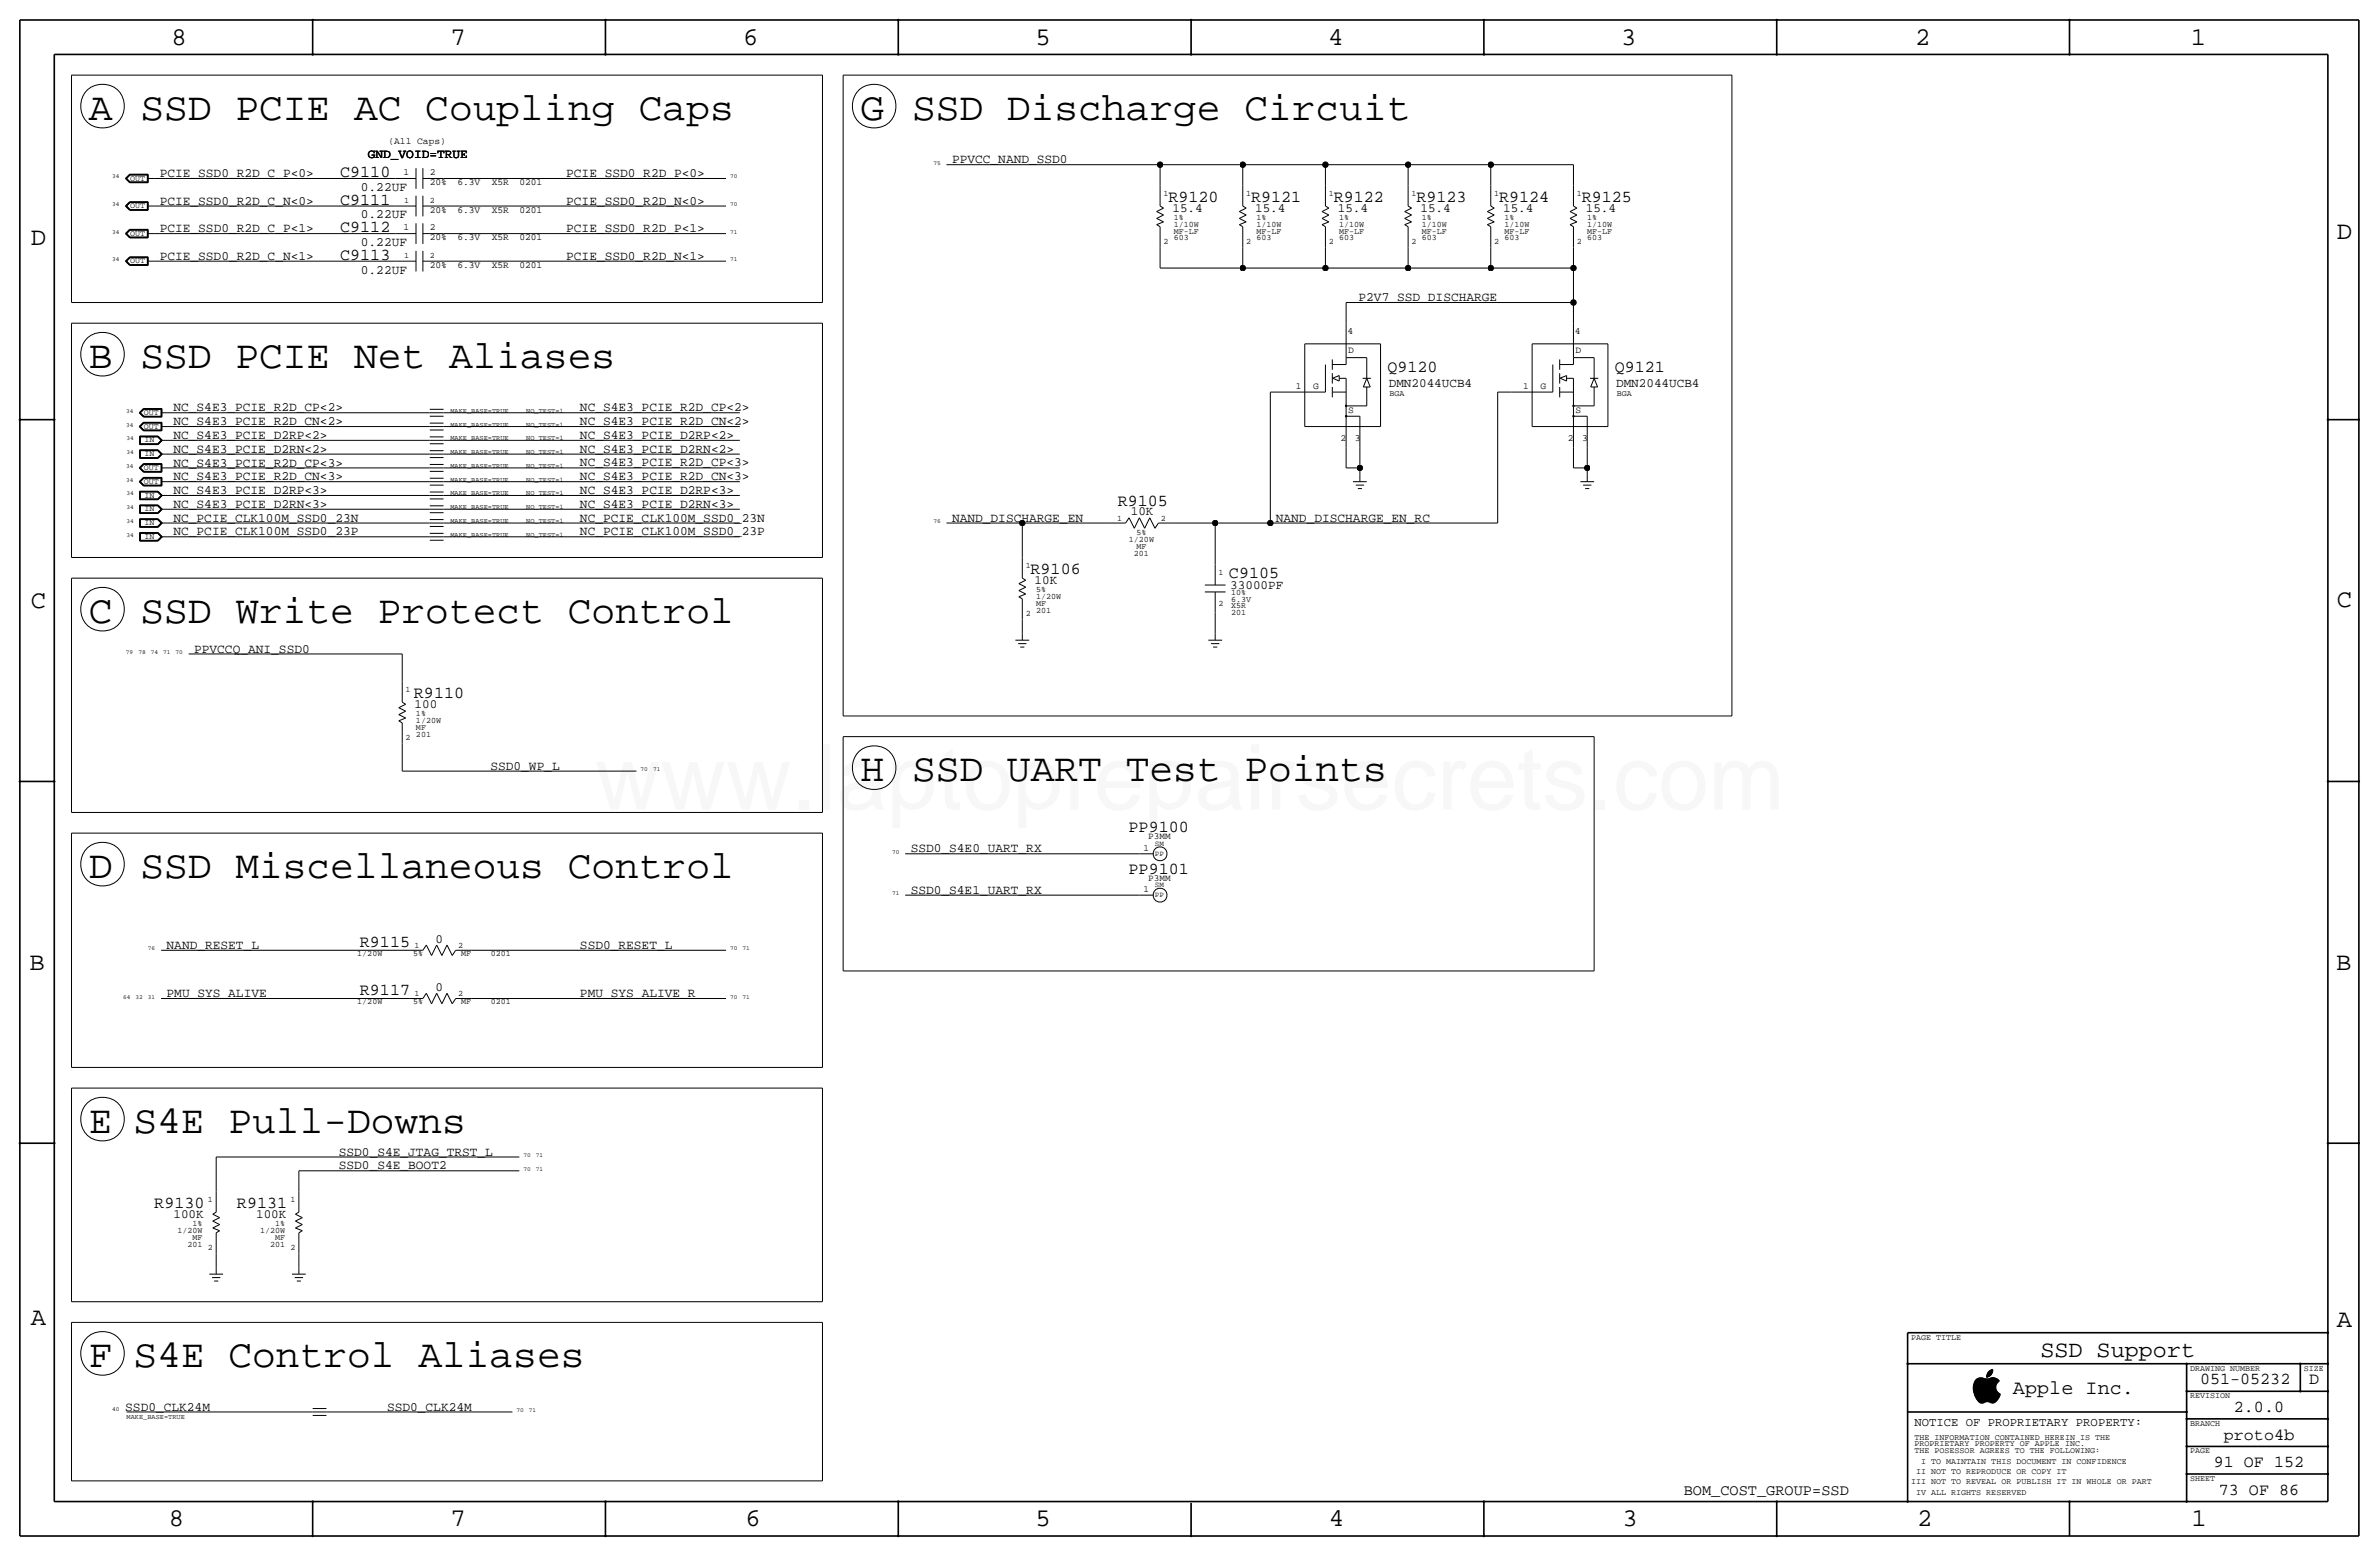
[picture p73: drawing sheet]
<svg xmlns="http://www.w3.org/2000/svg" width="877mm" height="574mm" viewBox="0 0 877 574" stroke-linecap="round" stroke-linejoin="round" font-family="sans-serif">
<defs><g id="words">
<text font-size="33.5" fill="#f00" x="219.3" y="298.4">www.laptoprepairsecrets.com</text>
<g font-size="14.6">
<text x="32.7" y="44.2">A</text>
<text x="51.8" y="44.2">SSD PCIE AC Coupling Caps</text>
<text x="317.2" y="44.2">G</text>
<text x="336.2" y="44.2">SSD Discharge Circuit</text>
<text x="32.7" y="135.6">B</text>
<text x="51.8" y="135.6">SSD PCIE Net Aliases</text>
<text x="32.7" y="229.6">C</text>
<text x="51.8" y="229.6">SSD Write Protect Control</text>
<text x="317.2" y="288">H</text>
<text x="336.2" y="288">SSD UART Test Points</text>
<text x="32.7" y="323.6">D</text>
<text x="51.8" y="323.6">SSD Miscellaneous Control</text>
<text x="32.7" y="417.6">E S4E Pull-Downs</text>
<text x="32.7" y="503.9">F S4E Control Aliases</text>
</g>
<g font-size="9.4">
<text x="63.2" y="16.5">8</text>
<text x="166.1" y="16.5">7</text>
<text x="274" y="16.5">6</text>
<text x="381.7" y="16.5">5</text>
<text x="489.7" y="16.5">4</text>
<text x="597.6" y="16.5">3</text>
<text x="706.1" y="16.5">2</text>
<text x="807.7" y="16.5">1</text>
<text x="861.5" y="88.1">D</text>
<text x="11.4" y="90.4">D</text>
<text x="11.4" y="224.3">C</text>
<text x="861.5" y="223.8">C</text>
<text x="10.9" y="357.6">B</text>
<text x="861.3" y="357.4">B</text>
<text x="11.4" y="488.4">A</text>
<text x="861.5" y="489.2">A</text>
<text x="62.2" y="562.6">8</text>
<text x="166.1" y="562.6">7</text>
<text x="274.8" y="562.6">6</text>
<text x="381.7" y="562.6">5</text>
<text x="489.9" y="562.6">4</text>
<text x="598.1" y="562.6">3</text>
<text x="706.8" y="562.6">2</text>
<text x="807.9" y="562.6">1</text>
</g>
<text font-size="8.6" x="752.2" y="500.1">SSD Support</text>
<text font-size="7.4" x="742.1" y="513.9">Apple Inc.</text>
<g font-size="6.2">
<text x="125.4" y="65.3">C9110</text>
<text x="125.4" y="75.4">C9111</text>
<text x="430.7" y="74.4">R9120</text>
<text x="461.2" y="74.4">R9121</text>
<text x="491.7" y="74.4">R9122</text>
<text x="522.2" y="74.4">R9123</text>
<text x="552.7" y="74.4">R9124</text>
<text x="583.1" y="74.4">R9125</text>
<text x="125.4" y="85.6">C9112</text>
<text x="125.4" y="95.8">C9113</text>
<text x="511.5" y="137.2">Q9120</text>
<text x="595.3" y="137.2">Q9121</text>
<text x="412.1" y="186.4">R9105</text>
<text x="379.9" y="211.6">R9106</text>
<text x="453.1" y="213.1">C9105</text>
<text x="152.6" y="257.3">R9110</text>
<text x="416.1" y="306.8">PP9100</text>
<text x="416.1" y="322.1">PP9101</text>
<text x="132.7" y="349">R9115</text>
<text x="132.7" y="366.8">R9117</text>
<text x="56.9" y="445.3">R9130</text>
<text x="87.4" y="445.3">R9131</text>
<text x="811.1" y="510.3">051-05232</text>
<text x="851.3" y="510.3">D</text>
<text x="823.6" y="520.4">2.0.0</text>
<text x="819.9" y="530.6">proto4b</text>
<text x="816.2" y="540.8">91 OF 152</text>
<text x="818" y="550.9">73 OF 86</text>
</g>
<text font-size="5.6" x="620.7" y="550.9">BOM_COST_GROUP=SSD</text>
<g font-size="4.7">
<text x="135.6" y="58.2">GND_VOID=TRUE</text>
<text x="58.9" y="65.3">PCIE_SSD0_R2D_C_P&lt;0&gt;</text>
<text x="208.7" y="65.3">PCIE_SSD0_R2D_P&lt;0&gt;</text>
<text x="351" y="60.2">PPVCC_NAND_SSD0</text>
<text x="133.1" y="70.3">0.22UF</text>
<text x="58.9" y="75.4">PCIE_SSD0_R2D_C_N&lt;0&gt;</text>
<text x="208.7" y="75.4">PCIE_SSD0_R2D_N&lt;0&gt;</text>
<text x="133.1" y="80.5">0.22UF</text>
<text x="432.2" y="78.3">15.4</text>
<text x="462.7" y="78.2">15.4</text>
<text x="493.2" y="78.2">15.4</text>
<text x="523.7" y="78.2">15.4</text>
<text x="554.2" y="78.2">15.4</text>
<text x="584.6" y="78.2">15.4</text>
<text x="58.9" y="85.6">PCIE_SSD0_R2D_C_P&lt;1&gt;</text>
<text x="208.7" y="85.6">PCIE_SSD0_R2D_P&lt;1&gt;</text>
<text x="58.9" y="95.7">PCIE_SSD0_R2D_C_N&lt;1&gt;</text>
<text x="133.1" y="90.7">0.22UF</text>
<text x="208.7" y="95.7">PCIE_SSD0_R2D_N&lt;1&gt;</text>
<text x="133.1" y="100.8">0.22UF</text>
<text x="500.9" y="111">P2V7_SSD_DISCHARGE</text>
<text x="512" y="142.8">DMN2044UCB4</text>
<text x="595.8" y="142.8">DMN2044UCB4</text>
<text x="64" y="151.6">NC_S4E3_PCIE_R2D_CP&lt;2&gt;</text>
<text x="213.8" y="151.6">NC_S4E3_PCIE_R2D_CP&lt;2&gt;</text>
<text x="64" y="156.7">NC_S4E3_PCIE_R2D_CN&lt;2&gt;</text>
<text x="64" y="161.8">NC_S4E3_PCIE_D2RP&lt;2&gt;</text>
<text x="213.8" y="161.8">NC_S4E3_PCIE_D2RP&lt;2&gt;</text>
<text x="213.8" y="156.7">NC_S4E3_PCIE_R2D_CN&lt;2&gt;</text>
<text x="64" y="166.9">NC_S4E3_PCIE_D2RN&lt;2&gt;</text>
<text x="213.8" y="166.9">NC_S4E3_PCIE_D2RN&lt;2&gt;</text>
<text x="64" y="172">NC_S4E3_PCIE_R2D_CP&lt;3&gt;</text>
<text x="213.8" y="171.9">NC_S4E3_PCIE_R2D_CP&lt;3&gt;</text>
<text x="64" y="177">NC_S4E3_PCIE_R2D_CN&lt;3&gt;</text>
<text x="213.8" y="177">NC_S4E3_PCIE_R2D_CN&lt;3&gt;</text>
<text x="64" y="182.1">NC_S4E3_PCIE_D2RP&lt;3&gt;</text>
<text x="213.8" y="182.1">NC_S4E3_PCIE_D2RP&lt;3&gt;</text>
<text x="64" y="187.2">NC_S4E3_PCIE_D2RN&lt;3&gt;</text>
<text x="213.8" y="187.2">NC_S4E3_PCIE_D2RN&lt;3&gt;</text>
<text x="416.9" y="190">10K</text>
<text x="64" y="192.3">NC_PCIE_CLK100M_SSD0_23N</text>
<text x="64" y="197.3">NC_PCIE_CLK100M_SSD0_23P</text>
<text x="213.8" y="197.3">NC_PCIE_CLK100M_SSD0_23P</text>
<text x="213.8" y="192.3">NC_PCIE_CLK100M_SSD0_23N</text>
<text x="351" y="192.3">NAND_DISCHARGE_EN</text>
<text x="470.4" y="192.3">NAND_DISCHARGE_EN_RC</text>
<text x="381.4" y="215.4">10K</text>
<text x="453.6" y="216.9">33000PF</text>
<text x="71.6" y="240.5">PPVCCQ_ANI_SSD0</text>
<text x="152.9" y="261.1">100</text>
<text x="180.8" y="283.7">SSD0_WP_L</text>
<text x="335.7" y="314.2">SSD0_S4E0_UART_RX</text>
<text x="335.7" y="329.4">SSD0_S4E1_UART_RX</text>
<text x="160.6" y="347.5">0</text>
<text x="61.4" y="349.7">NAND_RESET_L</text>
<text x="213.8" y="349.8">SSD0_RESET_L</text>
<text x="160.6" y="365.3">0</text>
<text x="61.4" y="367.5">PMU_SYS_ALIVE</text>
<text x="213.8" y="367.5">PMU_SYS_ALIVE_R</text>
<text x="124.9" y="426">SSD0_S4E_JTAG_TRST_L</text>
<text x="124.9" y="431">SSD0_S4E_BOOT2</text>
<text x="63.9" y="449.1">100K</text>
<text x="94.4" y="449.1">100K</text>
<text x="46.2" y="519.9">SSD0_CLK24M</text>
<text x="142.7" y="519.9">SSD0_CLK24M</text>
</g>
<text font-size="4.5" x="705.8" y="525.5">NOTICE OF PROPRIETARY PROPERTY:</text>
<g font-size="3.5">
<text x="143.2" y="53.1">(All Caps)</text>
<text x="148.7" y="64.5">1</text>
<text x="158.5" y="64.5">2</text>
<text x="158.5" y="68.3">20%</text>
<text x="168.6" y="68.3">6.3V</text>
<text x="181.3" y="68.3">X5R</text>
<text x="191.5" y="68.3">0201</text>
<text x="158.5" y="78.5">20%</text>
<text x="168.6" y="78.5">6.3V</text>
<text x="181.3" y="78.5">X5R</text>
<text x="191.5" y="78.5">0201</text>
<text x="148.7" y="84.8">1</text>
<text x="158.5" y="84.8">2</text>
<text x="158.5" y="88.6">20%</text>
<text x="168.6" y="88.6">6.3V</text>
<text x="181.3" y="88.6">X5R</text>
<text x="191.5" y="88.6">0201</text>
<text x="158.5" y="98.8">20%</text>
<text x="168.6" y="98.8">6.3V</text>
<text x="181.3" y="98.8">X5R</text>
<text x="191.5" y="98.8">0201</text>
<text x="496.8" y="123.2">4</text>
<text x="580.6" y="123.2">4</text>
<text x="497" y="130.3">D</text>
<text x="580.9" y="130.3">D</text>
<text x="477.7" y="143.3">1</text>
<text x="484.1" y="143.2">G</text>
<text x="561.5" y="143.3">1</text>
<text x="567.9" y="143.2">G</text>
<text x="497" y="152.4">S</text>
<text x="580.9" y="152.4">S</text>
<text x="494.2" y="162.5">2</text>
<text x="499.5" y="162.5">3</text>
<text x="578" y="162.5">2</text>
<text x="583.3" y="162.5">3</text>
<text x="423.3" y="309.4">P3MM</text>
<text x="421.5" y="313.7">1</text>
<text x="421.5" y="328.9">1</text>
<text x="423.3" y="324.6">P3MM</text>
</g>
<g font-size="3.1">
<text x="48" y="66.5">OUT</text>
<text x="48" y="76.7">OUT</text>
<text x="149" y="74.7">1</text>
<text x="158.4" y="74.7">2</text>
<text x="429" y="72.1">1</text>
<text x="459.4" y="72.1">1</text>
<text x="489.9" y="72.1">1</text>
<text x="520.4" y="72.1">1</text>
<text x="550.9" y="72.1">1</text>
<text x="581.4" y="72.1">1</text>
<text x="432.8" y="81">1%</text>
<text x="432.8" y="83.6">1/10W</text>
<text x="463.2" y="81">1%</text>
<text x="463.2" y="83.6">1/10W</text>
<text x="493.7" y="81">1%</text>
<text x="493.7" y="83.6">1/10W</text>
<text x="524.2" y="83.6">1/10W</text>
<text x="524.2" y="81">1%</text>
<text x="554.7" y="81">1%</text>
<text x="554.7" y="83.6">1/10W</text>
<text x="585.2" y="83.6">1/10W</text>
<text x="585.2" y="81">1%</text>
<text x="48" y="86.9">OUT</text>
<text x="429" y="89.9">2</text>
<text x="432.8" y="88.6">603</text>
<text x="432.8" y="86.1">MF-LF</text>
<text x="459.4" y="89.9">2</text>
<text x="463.2" y="86.1">MF-LF</text>
<text x="463.2" y="88.6">603</text>
<text x="489.9" y="89.9">2</text>
<text x="493.7" y="86.1">MF-LF</text>
<text x="493.7" y="88.6">603</text>
<text x="520.4" y="89.9">2</text>
<text x="524.2" y="88.6">603</text>
<text x="524.2" y="86.1">MF-LF</text>
<text x="550.9" y="89.9">2</text>
<text x="554.7" y="86.1">MF-LF</text>
<text x="554.7" y="88.6">603</text>
<text x="581.4" y="89.9">2</text>
<text x="585.2" y="88.6">603</text>
<text x="585.2" y="86.1">MF-LF</text>
<text x="149" y="95">1</text>
<text x="158.4" y="95">2</text>
<text x="48" y="97">OUT</text>
<text x="512.3" y="146">BGA</text>
<text x="596.1" y="146">BGA</text>
<text x="53" y="152.9">OUT</text>
<text x="53" y="158">OUT</text>
<text x="53.3" y="163.1">IN</text>
<text x="53" y="173.2">OUT</text>
<text x="53.3" y="168.1">IN</text>
<text x="53" y="178.3">OUT</text>
<text x="53.3" y="183.4">IN</text>
<text x="53.3" y="188.5">IN</text>
<text x="53.3" y="193.5">IN</text>
<text x="411.9" y="192">1</text>
<text x="419" y="197.4">5%</text>
<text x="427.9" y="192">2</text>
<text x="53.3" y="198.6">IN</text>
<text x="416.2" y="199.9">1/20W</text>
<text x="419" y="202.4">MF</text>
<text x="378.2" y="209.3">1</text>
<text x="418.1" y="205">201</text>
<text x="449.3" y="211.8">1</text>
<text x="382" y="218.2">5%</text>
<text x="382" y="220.7">1/20W</text>
<text x="453.8" y="221.7">6.3V</text>
<text x="453.8" y="219.5">10%</text>
<text x="378.2" y="227.1">2</text>
<text x="382" y="223.3">MF</text>
<text x="382" y="225.8">201</text>
<text x="449.3" y="223.3">2</text>
<text x="453.8" y="226.8">201</text>
<text x="453.8" y="224.3">X5R</text>
<text x="149.6" y="255">1</text>
<text x="153.4" y="263.9">1%</text>
<text x="153.4" y="266.4">1/20W</text>
<text x="153.4" y="269">MF</text>
<text x="149.6" y="272.8">2</text>
<text x="153.4" y="271.5">201</text>
<text x="131.7" y="352.3">1/20W</text>
<text x="152.3" y="352.3">5%</text>
<text x="152.8" y="349.5">1</text>
<text x="168.9" y="349.5">2</text>
<text x="170.1" y="352.3">MF</text>
<text x="180.9" y="352.3">0201</text>
<text x="131.7" y="370.1">1/20W</text>
<text x="152.3" y="370.1">5%</text>
<text x="152.8" y="367.3">1</text>
<text x="168.9" y="367.3">2</text>
<text x="170.1" y="370.1">MF</text>
<text x="180.9" y="370.1">0201</text>
<text x="76.6" y="443">1</text>
<text x="107.1" y="443">1</text>
<text x="65.4" y="454.4">1/20W</text>
<text x="70.9" y="451.9">1%</text>
<text x="95.9" y="454.4">1/20W</text>
<text x="101.4" y="451.9">1%</text>
<text x="69.1" y="459.5">201</text>
<text x="70.9" y="456.9">MF</text>
<text x="76.6" y="460.8">2</text>
<text x="99.6" y="459.5">201</text>
<text x="101.4" y="456.9">MF</text>
<text x="107.1" y="460.8">2</text>
<text x="704.5" y="493.8">PAGE TITLE</text>
<text x="807.4" y="505.2">DRAWING NUMBER</text>
<text x="849.3" y="505.2">SIZE</text>
<text x="807.4" y="515.4">REVISION</text>
<text x="807.4" y="525.5">BRANCH</text>
<text x="705.8" y="533.1">PROPRIETARY PROPERTY OF APPLE INC.</text>
<text x="705.8" y="530.6">THE INFORMATION CONTAINED HEREIN IS THE</text>
<text x="705.8" y="535.7">THE POSESSOR AGREES TO THE FOLLOWING:</text>
<text x="708.2" y="539.5">I TO MAINTAIN THIS DOCUMENT IN CONFIDENCE</text>
<text x="807.4" y="535.7">PAGE</text>
<text x="706.4" y="543.3">II NOT TO REPRODUCE OR COPY IT</text>
<text x="807.4" y="545.8">SHEET</text>
<text x="704.5" y="547.1">III NOT TO REVEAL OR PUBLISH IT IN WHOLE OR PART</text>
<text x="706.4" y="550.9">IV ALL RIGHTS RESERVED</text>
</g>
<g font-size="2.8">
<text x="425.8" y="311.7">SM</text>
<text x="425.8" y="315.5">PP</text>
<text x="425.8" y="326.9">SM</text>
<text x="425.8" y="330.7">PP</text>
</g>
<g font-size="2.6">
<text x="166.1" y="152.1">MAKE_BASE=TRUE</text>
<text x="194" y="152.1">NO_TEST=1</text>
<text x="166.1" y="157.2">MAKE_BASE=TRUE</text>
<text x="194" y="157.2">NO_TEST=1</text>
<text x="166.1" y="167.4">MAKE_BASE=TRUE</text>
<text x="166.1" y="162.3">MAKE_BASE=TRUE</text>
<text x="194" y="167.4">NO_TEST=1</text>
<text x="194" y="162.3">NO_TEST=1</text>
<text x="166.1" y="172.5">MAKE_BASE=TRUE</text>
<text x="194" y="172.5">NO_TEST=1</text>
<text x="166.1" y="177.5">MAKE_BASE=TRUE</text>
<text x="194" y="177.5">NO_TEST=1</text>
<text x="166.1" y="182.6">MAKE_BASE=TRUE</text>
<text x="194" y="182.6">NO_TEST=1</text>
<text x="166.1" y="187.7">MAKE_BASE=TRUE</text>
<text x="194" y="187.7">NO_TEST=1</text>
<text x="166.1" y="197.9">MAKE_BASE=TRUE</text>
<text x="166.1" y="192.8">MAKE_BASE=TRUE</text>
<text x="194" y="197.9">NO_TEST=1</text>
<text x="194" y="192.8">NO_TEST=1</text>
<text x="46.7" y="523">MAKE_BASE=TRUE</text>
</g>
<g font-size="2.3">
<text x="41.4" y="65.8">34</text>
<text x="269.2" y="65.8">70</text>
<text x="344.1" y="60.7">75</text>
<text x="41.4" y="75.9">34</text>
<text x="269.2" y="75.9">70</text>
<text x="41.4" y="86.1">34</text>
<text x="269.2" y="86.1">71</text>
<text x="41.4" y="96.3">34</text>
<text x="269.2" y="96.3">71</text>
<text x="46.5" y="152.1">34</text>
<text x="46.5" y="157.2">34</text>
<text x="46.6" y="167.4">34</text>
<text x="46.6" y="162.3">34</text>
<text x="46.5" y="172.5">34</text>
<text x="46.5" y="177.5">34</text>
<text x="46.6" y="182.6">34</text>
<text x="46.6" y="187.7">34</text>
<text x="46.6" y="192.8">34</text>
<text x="46.6" y="197.9">34</text>
<text x="344.1" y="192.8">76</text>
<text x="46.4" y="241.1">79</text>
<text x="51" y="241.1">78</text>
<text x="55.6" y="241.1">74</text>
<text x="60.1" y="241.1">71</text>
<text x="64.7" y="241.1">70</text>
<text x="236.2" y="284.2">70</text>
<text x="240.7" y="284.2">71</text>
<text x="328.9" y="314.7">70</text>
<text x="328.9" y="329.9">71</text>
<text x="54.6" y="350.3">76</text>
<text x="269.2" y="350.3">70</text>
<text x="273.8" y="350.3">71</text>
<text x="45.4" y="368.1">64</text>
<text x="50" y="368.1">32</text>
<text x="54.6" y="368.1">31</text>
<text x="269.2" y="368">70</text>
<text x="273.8" y="368">71</text>
<text x="193" y="426.5">70</text>
<text x="193" y="431.6">70</text>
<text x="197.6" y="426.5">71</text>
<text x="197.6" y="431.6">71</text>
<text x="41.4" y="519.9">40</text>
<text x="190.4" y="520.4">70</text>
<text x="195" y="520.4">71</text>
</g>
</g></defs>
<g fill="none" stroke="#000" stroke-width=".37">
<path d="M26.4 27.7h276.8zM26.4 27.7v83.8zM303.2 27.7v83.8zM310.8 27.7h327.7zM310.8 27.7v236.2zM638.5 27.7v236.2zM46.2 65.8l1.6-1.6zM46.2 75.9l1.6-1.5zM46.2 65.8l1.6 1.6zM46.2 75.9l1.6 1.6zM46.4 65.8l1.5 1.5zM46.4 75.9l1.5 1.5z"/>
<path d="M46.5 65.8l1.4-1.4zM46.5 75.9l1.4-1.3zM46.5 65.8l1.4 1.4zM46.5 75.9l1.4 1.4zM46.7 65.8l1.3-1.3zM46.7 75.9l1.3-1.2zM46.7 65.8l1.3 1.3zM46.7 75.9l1.3 1.3zM47.8 64.2h6.8zM47.8 74.4h6.8zM47.8 67.4h6.8zM47.8 77.5h6.8z"/>
<path d="M47.9 67.3h6.6zM47.9 77.4h6.6zM47.9 64.3h6.6zM47.9 74.5h6.6zM47.9 64.3l-1.5 1.5zM47.9 74.5l-1.5 1.4zM47.9 67.2h6.5zM47.9 77.3h6.5zM47.9 64.4h6.5zM47.9 74.6h6.5zM48 64.5h6.3zM48 67.1h6.3z"/>
<path d="M48 74.7h6.3zM48 77.2h6.3zM54.3 65.8h2.5zM54.3 75.9h2.5zM54.3 64.5v2.6zM54.3 74.7v2.5zM54.4 64.4v2.8zM54.4 74.6v2.7zM54.5 64.3v3zM54.5 74.5v2.9zM54.6 64.2v3.2zM54.6 74.4v3.1z"/>
<path d="M56.8 65.8h88.9zM56.8 75.9h88.9zM145.7 75.9h7.7zM145.7 65.8h7.7zM153.4 72.1v7.7zM153.4 62v7.6zM155.9 72.1v7.7zM155.9 62v7.6zM155.9 75.9h7.6zM155.9 65.8h7.6zM163.5 75.9h104.2zM163.5 65.8h104.2z"/>
<path d="M348.9 60.7h78.8zM426.4 78l2.6-1.3zM426.4 78l2.6 1.2zM427.7 60.7v7.6zM427.7 68.3v7.6zM427.7 75.9l1.3 .8zM427.7 60.7h30.5zM456.9 78l2.5-1.3zM456.9 78l2.5 1.2zM458.2 60.7v7.6zM458.2 68.3v7.6zM458.2 75.9l1.2 .8z"/>
<path d="M458.2 60.7h30.4zM487.4 78l2.5-1.3zM487.4 78l2.5 1.2zM488.6 60.7v7.6zM488.6 68.3v7.6zM488.6 75.9l1.3 .8zM488.6 60.7h30.5zM517.9 78l2.5 1.2zM517.9 78l2.5-1.3zM519.1 60.7h30.5zM519.1 60.7v7.6zM519.1 68.3v7.6z"/>
<path d="M519.1 75.9l1.3 .8zM548.3 78l2.6 1.2zM548.3 78l2.6-1.3zM549.6 60.7v7.6zM549.6 68.3v7.6zM549.6 75.9l1.3 .8zM549.6 60.7h30.5zM578.8 78l2.6-1.3zM578.8 78l2.6 1.2zM580.1 60.7v7.6zM580.1 68.3v7.6zM580.1 75.9l1.3 .8z"/>
<path d="M46.2 86.1l1.6-1.6zM46.2 96.3l1.6-1.6zM46.2 86.1l1.6 1.6zM46.2 96.3l1.6 1.5zM46.4 86.1l1.5 1.5zM46.4 96.3l1.5 1.4zM46.4 86.1l1.5-1.5zM46.4 96.3l1.5-1.5zM46.5 86.1l1.4-1.4zM46.5 96.3l1.4-1.4zM46.5 86.1l1.4 1.4zM46.5 96.3l1.4 1.3z"/>
<path d="M46.7 86.1l1.3-1.3zM46.7 96.3l1.3-1.3zM46.7 86.1l1.3 1.3zM46.7 96.3l1.3 1.2zM47.8 84.5h6.8zM47.8 94.7h6.8zM47.8 87.7h6.8zM47.8 97.8h6.8zM47.9 87.6h6.6zM47.9 97.7h6.6zM47.9 84.6h6.6zM47.9 94.8h6.6z"/>
<path d="M47.9 87.5h6.5zM47.9 97.6h6.5zM47.9 84.7h6.5zM47.9 94.9h6.5zM48 84.8h6.3zM48 87.4h6.3zM48 95h6.3zM48 97.5h6.3zM54.3 86.1h2.5zM54.3 96.3h2.5zM54.3 84.8v2.6zM54.3 95v2.5z"/>
<path d="M54.4 84.7v2.8zM54.4 94.9v2.7zM54.5 84.6v3zM54.5 94.8v2.9zM54.6 84.5v3.2zM54.6 94.7v3.1zM56.8 96.3h88.9zM56.8 86.1h88.9zM145.7 96.3h7.7zM145.7 86.1h7.7zM153.4 92.5v7.6zM153.4 82.3v7.6z"/>
<path d="M155.9 92.5v7.6zM155.9 82.3v7.6zM155.9 96.3h7.6zM155.9 86.1h7.6zM163.5 96.3h104.2zM163.5 86.1h104.2zM426.4 82.8l2.6-1zM426.4 80.5l2.6-1.3zM426.4 82.8l1.3 .8zM426.4 80.5l2.6 1.3zM427.7 91.2v7.6zM427.7 98.8h30.5z"/>
<path d="M427.7 83.6v7.6zM456.9 82.8l2.5-1zM456.9 80.5l2.5-1.3zM456.9 82.8l1.3 .8zM456.9 80.5l2.5 1.3zM458.2 91.2v7.6zM458.2 83.6v7.6zM458.2 98.8h30.4zM487.4 82.8l2.5-1zM487.4 80.5l2.5-1.3zM487.4 82.8l1.2 .8zM487.4 80.5l2.5 1.3z"/>
<path d="M488.6 91.2v7.6zM488.6 83.6v7.6zM488.6 98.8h30.5zM517.9 82.8l1.2 .8zM517.9 80.5l2.5 1.3zM517.9 82.8l2.5-1zM517.9 80.5l2.5-1.3zM519.1 98.8h30.5zM519.1 91.2v7.6zM519.1 83.6v7.6zM548.3 82.8l1.3 .8zM548.3 80.5l2.6 1.3z"/>
<path d="M548.3 82.8l2.6-1zM548.3 80.5l2.6-1.3zM549.6 91.2v7.6zM549.6 83.6v7.6zM549.6 98.8h30.5zM578.8 82.8l2.6-1zM578.8 80.5l2.6-1.3zM578.8 82.8l1.3 .8zM578.8 80.5l2.6 1.3zM580.1 91.2v7.6zM580.1 98.8v12.7zM580.1 83.6v7.6z"/>
<path d="M26.4 119.1v86.4zM26.4 119.1h276.8zM26.4 111.5h276.8zM303.2 119.1v86.4zM496.3 111.5h83.8zM496.3 111.5v7.6zM496.3 119.1v12.7zM580.1 111.5v7.6zM580.1 119.1v12.7zM481 126.7h28zM481 126.7v30.5zM488.6 134.4v10.1z"/>
<path d="M491.2 132.5v3.8zM491.2 137.6v3.8zM491.2 134.4h5.1zM491.2 139.4l2.5-1zM491.4 139.4l2.3 1.1zM493.7 139.4h2.6zM493.7 138.4v2.1zM496.3 131.8h7.6zM496.3 139.4v25.4zM496.3 131.9v2.5zM496.3 131.8h.1M502.4 139.4h3z"/>
<path d="M503.9 139.4l1.3 3.2zM503.9 139.4l-1.3 3.2zM503.9 131.8v7.6zM509 126.7v30.5zM564.8 126.7h28zM564.8 126.7v30.5zM572.5 134.4v10.1zM575 132.5v3.8zM575 137.6v3.8zM575 134.4h5.1zM575 139.4l2.5-1zM575.3 139.4l2.2 1.1z"/>
<path d="M577.5 139.4h2.6zM577.5 138.4v2.1zM580.1 131.8h7.6zM580.1 139.4v25.4zM580.1 131.9v2.5zM580.1 131.8h.1M586.2 139.4h3zM587.7 139.4l1.3 3.2zM587.7 139.4l-1.3 3.2zM587.7 131.8v7.6zM592.8 126.7v30.5zM51.3 157.2l1.6-1.5z"/>
<path d="M51.3 152.1l1.6-1.5zM51.3 157.2l1.6 1.6zM51.3 152.1l1.6 1.6zM51.5 157.2l1.4-1.4zM51.5 152.1l1.4-1.4zM51.5 157.2l1.4 1.5zM51.5 152.1l1.4 1.5zM51.6 157.2l1.4-1.3zM51.6 152.1l1.4-1.3zM51.6 157.2l1.4 1.4zM51.6 152.1l1.4 1.4zM51.8 157.2l1.2-1.2z"/>
<path d="M51.8 152.1l1.2-1.2zM51.8 157.2l1.2 1.3zM51.8 152.1l1.2 1.3zM52.9 158.8h6.8zM52.9 153.7h6.8zM52.9 155.7h6.8zM52.9 150.6h6.8zM52.9 158.7h6.7zM52.9 153.6h6.7zM52.9 155.8h6.7zM52.9 150.7h6.7zM53 158.6h6.5z"/>
<path d="M53 153.5h6.5zM53 155.9h6.5zM53 150.8h6.5zM53 156h6.4zM53 158.5h6.4zM53 150.9h6.4zM53 153.4h6.4zM59.4 157.2h2.5zM59.4 152.1h2.5zM59.4 156v2.5zM59.4 150.9v2.5zM59.5 155.9v2.7z"/>
<path d="M59.5 150.8v2.7zM59.6 155.8v2.9zM59.6 150.7v2.9zM59.7 155.7v3.1zM59.7 150.6v3.1zM61.9 157.2h96.5zM61.9 152.1h96.5zM158.4 158.5h5.1zM158.4 157.2h5.1zM158.4 156h5.1zM158.4 153.4h5.1zM158.4 152.1h5.1z"/>
<path d="M158.4 150.9h5.1zM163.5 157.2h109.2zM163.5 152.1h109.2zM468.3 144.5v48.3zM468.3 144.5h5.1zM473.4 144.5h15.2zM481 157.2h28zM491.2 144.5h5.1zM491.2 142.6v3.9zM496.3 149.6h7.6zM496.3 153.4h5zM501.3 153.4v11.4z"/>
<path d="M502.6 142.6h2.6zM503.9 142.6v7zM552.1 144.5h5.1zM552.1 144.5v48.3zM557.2 144.5h15.3zM564.8 157.2h28zM575 144.5h5.1zM575 142.6v3.9zM580.1 149.6h7.6zM580.1 153.4h5.1zM585.2 153.4v11.4zM586.4 142.6h2.6z"/>
<path d="M587.7 142.6v7zM51.3 177.5l1.6-1.5zM51.3 172.5l1.6-1.6zM51.3 177.5l1.6 1.6zM51.3 172.5l1.6 1.5zM51.5 177.5l1.4-1.4zM51.5 165.8v3.2zM51.5 169h6.8zM51.5 160.7v3.2zM51.5 163.9h6.8zM51.5 172.5l1.4-1.5zM51.5 165.8h6.8z"/>
<path d="M51.5 160.7h6.8zM51.5 177.5l1.4 1.5zM51.5 172.5l1.4 1.4zM51.6 165.9h6.6zM51.6 160.8h6.6zM51.6 165.9v3zM51.6 168.9h6.6zM51.6 160.8v3zM51.6 163.8h6.6zM51.6 177.5l1.4-1.3zM51.6 172.5l1.4-1.4zM51.6 177.5l1.4 1.4z"/>
<path d="M51.6 172.5l1.4 1.3zM51.7 166v2.8zM51.7 168.8h6.5zM51.7 160.9v2.8zM51.7 163.7h6.5zM51.7 166h6.5zM51.7 160.9h6.5zM51.8 177.5l1.2-1.2zM51.8 166.1h6.3zM51.8 166.1v2.6zM51.8 168.7h6.3zM51.8 161h6.3z"/>
<path d="M51.8 161v2.6zM51.8 163.6h6.3zM51.8 172.5l1.2-1.3zM51.8 177.5l1.2 1.3zM51.8 172.5l1.2 1.2zM52.9 179.1h6.8zM52.9 174h6.8zM52.9 176h6.8zM52.9 170.9h6.8zM52.9 179h6.7zM52.9 173.9h6.7zM52.9 176.1h6.7z"/>
<path d="M52.9 171h6.7zM53 178.9h6.5zM53 173.8h6.5zM53 176.2h6.5zM53 171.1h6.5zM53 176.3h6.4zM53 178.8h6.4zM53 171.2h6.4zM53 173.7h6.4zM58.1 168.7l1.3-1.3zM58.1 163.6l1.3-1.3zM58.1 166.1l1.3 1.3z"/>
<path d="M58.1 161l1.3 1.3zM58.2 168.8l1.3-1.4zM58.2 163.7l1.3-1.4zM58.2 166l1.3 1.4zM58.2 160.9l1.3 1.4zM58.2 165.9l1.5 1.5zM58.2 160.8l1.5 1.5zM58.2 168.9l1.5-1.5zM58.2 163.8l1.5-1.5zM58.3 169l1.5-1.6zM58.3 163.9l1.5-1.6zM58.3 165.8l1.5 1.6z"/>
<path d="M58.3 160.7l1.5 1.6zM59.4 177.5h2.5zM59.4 167.4h2.5zM59.4 162.3h2.5zM59.4 172.5h2.5zM59.4 176.3v2.5zM59.4 171.2v2.5zM59.5 176.2v2.7zM59.5 171.1v2.7zM59.6 176.1v2.9zM59.6 171v2.9zM59.7 176v3.1z"/>
<path d="M59.7 170.9v3.1zM61.9 162.3h96.5zM61.9 167.4h96.5zM61.9 172.5h96.5zM61.9 177.5h96.5zM158.4 173.7h5.1zM158.4 172.5h5.1zM158.4 171.2h5.1zM158.4 178.8h5.1zM158.4 177.5h5.1zM158.4 176.3h5.1zM158.4 168.7h5.1z"/>
<path d="M158.4 167.4h5.1zM158.4 166.1h5.1zM158.4 163.6h5.1zM158.4 162.3h5.1zM158.4 161h5.1zM163.5 162.3h109.2zM163.5 172.5h109.2zM163.5 167.4h109.2zM163.5 177.5h109.2zM496.3 164.8v7.7zM496.3 172.5h5zM498.8 177.5h5.1z"/>
<path d="M499.8 178.8h3.1zM501.3 172.5v2.5zM501.3 164.8v7.7zM501.3 175v2.5zM580.1 164.8v7.7zM580.1 172.5h5.1zM582.6 177.5h5.1zM583.6 178.8h3.1zM585.2 172.5v2.5zM585.2 164.8v7.7zM585.2 175v2.5zM51.5 186.1v3.2z"/>
<path d="M51.5 189.3h6.8zM51.5 181.1v3.1zM51.5 184.2h6.8zM51.5 191.2v3.2zM51.5 194.4h6.8zM51.5 196.3v3.1zM51.5 199.4h6.8zM51.5 186.1h6.8zM51.5 181.1h6.8zM51.5 191.2h6.8zM51.5 196.3h6.8zM51.6 186.2h6.6z"/>
<path d="M51.6 181.2h6.6zM51.6 191.3h6.6zM51.6 196.4h6.6zM51.6 186.2v3zM51.6 189.2h6.6zM51.6 181.2v2.9zM51.6 184.1h6.6zM51.6 191.3v3zM51.6 194.3h6.6zM51.6 196.4v2.9zM51.6 199.3h6.6zM51.7 186.3v2.8z"/>
<path d="M51.7 189.1h6.5zM51.7 181.3v2.7zM51.7 184h6.5zM51.7 191.4v2.8zM51.7 194.2h6.5zM51.7 196.5v2.7zM51.7 199.2h6.5zM51.7 186.3h6.5zM51.7 181.3h6.5zM51.7 191.4h6.5zM51.7 196.5h6.5zM51.8 186.4h6.3z"/>
<path d="M51.8 186.4v2.6zM51.8 189h6.3zM51.8 181.4h6.3zM51.8 181.4v2.5zM51.8 183.9h6.3zM51.8 191.5h6.3zM51.8 191.5v2.6zM51.8 194.1h6.3zM51.8 196.6h6.3zM51.8 196.6v2.5zM51.8 199.1h6.3zM58.1 189l1.3-1.3z"/>
<path d="M58.1 183.9l1.3-1.3zM58.1 194.1l1.3-1.3zM58.1 199.1l1.3-1.2zM58.1 186.4l1.3 1.3zM58.1 181.4l1.3 1.2zM58.1 191.5l1.3 1.3zM58.1 196.6l1.3 1.3zM58.2 189.1l1.3-1.4zM58.2 184l1.3-1.4zM58.2 194.2l1.3-1.4zM58.2 199.2l1.3-1.3zM58.2 186.3l1.3 1.4z"/>
<path d="M58.2 181.3l1.3 1.3zM58.2 191.4l1.3 1.4zM58.2 196.5l1.3 1.4zM58.2 186.2l1.5 1.5zM58.2 181.2l1.5 1.4zM58.2 191.3l1.5 1.5zM58.2 196.4l1.5 1.5zM58.2 189.2l1.5-1.5zM58.2 184.1l1.5-1.5zM58.2 194.3l1.5-1.5zM58.2 199.3l1.5-1.4zM58.3 189.3l1.5-1.6z"/>
<path d="M58.3 184.2l1.5-1.6zM58.3 194.4l1.5-1.6zM58.3 186.1l1.5 1.6zM58.3 181.1l1.5 1.5zM58.3 191.2l1.5 1.6zM58.3 196.3l1.5 1.6zM59.4 187.7h2.5zM59.4 182.6h2.5zM59.4 192.8h2.5zM59.4 197.9h2.5zM59.8 197.9l-1.5 1.5zM61.9 187.7h96.5z"/>
<path d="M61.9 197.9h96.5zM61.9 182.6h96.5zM61.9 192.8h96.5zM158.4 183.9h5.1zM158.4 182.6h5.1zM158.4 181.4h5.1zM158.4 189h5.1zM158.4 187.7h5.1zM158.4 186.4h5.1zM158.4 199.1h5.1zM158.4 197.9h5.1zM158.4 196.6h5.1z"/>
<path d="M158.4 194.1h5.1zM158.4 192.8h5.1zM158.4 191.5h5.1zM163.5 182.6h109.2zM163.5 192.8h109.2zM163.5 187.7h109.2zM163.5 197.9h109.2zM348.9 192.8h28zM376.9 192.8v12.7zM376.9 192.8h33zM409.9 192.8h5.1zM416.3 190.9l1.9 3.8z"/>
<path d="M416.3 190.9l-1.3 1.9zM420.1 190.9l-1.9 3.8zM420.1 190.9l1.9 3.8zM423.9 190.9l-1.9 3.8zM423.9 190.9l1.9 3.8zM427.1 192.8h5.7zM427.1 192.8l-1.3 1.9zM432.8 192.8h15.2zM448 192.8h20.3zM448 192.8v15.2zM468.3 192.8h83.8zM500.6 180.1h1.5z"/>
<path d="M584.4 180.1h1.5zM26.4 205.5h276.8zM26.4 213.1h276.8zM26.4 213.1v86.4zM303.2 213.1v86.4zM375.6 220l2.6-1.1zM375.6 217.7l2.6-1.3zM375.6 215.1l2.6-1.2zM375.6 220l1.3 .7zM375.6 217.7l2.6 1.2zM375.6 215.1l2.6 1.3zM376.9 205.5v7.6z"/>
<path d="M376.9 213.1l1.3 .8zM444.2 218.2h7.6zM444.2 215.6h7.6zM448 208v7.6zM448 218.2v7.6zM374.3 236h5.1zM375.4 237.2h3zM376.1 238.5h1.5zM376.9 228.3v5.1zM376.9 233.4v2.6zM376.9 220.7v7.6zM445.5 236h5z"/>
<path d="M446.5 237.2h3zM447.2 238.5h1.6zM448 225.8v7.6zM448 233.4v2.6zM69.5 241h78.8zM148.3 241v10.2zM148.3 251.2v7.6zM148.3 258.8l1.3 .8zM147 265.7l1.3 .7zM147 263.4l2.6 1.3zM147 260.9l2.6 1.2zM147 265.7l2.6-1z"/>
<path d="M147 263.4l2.6-1.3zM147 260.9l2.6-1.3zM148.3 274.1v10.1zM148.3 266.4v7.7zM310.8 263.9h327.7zM310.8 271.5h276.9zM310.8 271.5v86.4zM587.7 271.5v86.4zM26.4 299.5h276.8zM148.3 284.2h86.3zM26.4 307.1h276.8zM26.4 307.1v86.3z"/>
<path d="M303.2 307.1v86.3zM333.7 314.7h86.4zM420.1 314.7h5zM333.7 329.9h86.4zM420.1 329.9h5zM59.4 350.3h91.4zM150.8 350.3h5.1zM157.2 348.3l-1.3 2zM157.2 348.3l1.9 3.9zM161 348.3l-1.9 3.9zM161 348.3l1.9 3.9zM164.8 348.3l1.9 3.9z"/>
<path d="M164.8 348.3l-1.9 3.9zM168 350.3l-1.3 1.9zM168 350.3h5.7zM173.7 350.3h94zM310.8 357.9h276.9zM59.4 368h91.4zM150.8 368h5.1zM157.2 366.1l-1.3 1.9zM157.2 366.1l1.9 3.9zM161 366.1l-1.9 3.9zM161 366.1l1.9 3.9zM164.8 366.1l1.9 3.9z"/>
<path d="M164.8 366.1l-1.9 3.9zM168 368l-1.3 2zM168 368h5.7zM173.7 368h94zM26.4 393.4h276.8zM26.4 401.1h276.8zM26.4 401.1v78.7zM303.2 401.1v78.7zM79.7 426.5h111.8zM79.7 426.5v12.7zM79.7 439.2v7.6zM110.2 431.5v7.7z"/>
<path d="M110.2 439.2v7.6zM110.2 431.5h81.3zM78.4 452.6l2.6-1.2zM78.4 450.1l2.6-1.3zM78.4 452.6l2.6 1zM78.4 450.1l2.6 1.3zM78.4 447.5l2.6 1.3zM78.4 447.5l1.3-.7zM79.7 454.4l1.3-.8zM79.7 454.4v7.6zM108.9 452.6l2.6 1zM108.9 450.1l2.6 1.3z"/>
<path d="M108.9 447.5l2.6 1.3zM108.9 447.5l1.3-.7zM108.9 452.6l2.6-1.2zM108.9 450.1l2.6-1.3zM110.2 454.4v7.6zM110.2 454.4l1.3-.8zM26.4 479.8h276.8zM77.2 469.6h5zM78.2 470.9h3zM78.9 472.2h1.6zM79.7 462v5.1zM79.7 467.1v2.5z"/>
<path d="M107.6 469.6h5.1zM108.7 470.9h3zM109.4 472.2h1.5zM110.2 462v5.1zM110.2 467.1v2.5zM26.4 487.4h276.8zM26.4 487.4v58.4zM303.2 487.4v58.4zM115.3 519.2h5zM727.5 511.7h8.3zM727.5 511.8h8.3zM727.5 511.6h8.3z"/>
<path d="M727.5 511.9h8.3zM727.5 511.1h8.3zM727.5 512.2h8.4zM727.5 512.4h8.5zM727.5 511.2h8.2zM727.5 511.3h8.2zM727.5 511.5h8.2zM727.5 511.4h8.2zM727.5 512h8.3zM727.5 512.1h8.3zM727.5 512.3h8.4zM727.6 512.7h8.5z"/>
<path d="M727.6 512.5h8.4zM727.6 512.8h8.6zM727.6 510.8h8.2zM727.6 511h8.2zM727.6 510.9h8.2zM727.6 510.7h8.2zM727.6 512.6h8.4zM727.6 513.1h8.8zM727.6 512.9h8.6zM727.6 510.6h8.3zM727.6 510.5h8.3zM727.6 513h8.7z"/>
<path d="M727.7 513.2h8.8zM727.7 510.2h8.3zM727.7 510.4h8.2zM727.7 510.3h8.3zM727.7 513.3h8.9zM727.7 513.4h9.1zM727.7 510.1h8.3zM727.8 510h8.3zM727.8 513.6h9.2zM727.8 513.5h9.1zM727.8 509.9h8.4zM727.8 513.8h9.6z"/>
<path d="M727.8 513.7h9.4zM727.8 509.8h8.5zM727.9 509.6h8.5zM727.9 513.9h9.5zM727.9 509.7h8.4zM727.9 514h9.5zM727.9 514.1h9.5zM728 509.5h8.5zM728 514.2h9.4zM728 509.4h8.6zM728 509.3h8.7zM728 514.4h9.3z"/>
<path d="M728.1 514.5h9.2zM728.1 509.2h8.8zM728.1 509.1h8.9zM728.1 514.6h9.1zM728.2 509h8.8zM728.2 514.7h9zM728.2 514.8h9zM728.3 514.9h8.8zM728.3 508.9h8.7zM728.3 508.8h8.6zM728.3 515.1h8.7zM728.3 515h8.8z"/>
<path d="M728.4 515.2h8.6zM728.4 508.7h8.4zM728.5 515.3h8.4zM728.5 515.4h8.4zM728.5 508.6h8.2zM728.6 515.5h8.2zM728.6 508.5h8zM728.7 515.6h8zM728.7 515.7h7.9zM728.7 508.4h7.7zM728.8 515.8h7.8zM728.9 515.9h7.6z"/>
<path d="M728.9 508.3h3.1zM728.9 516h7.5zM729 516.1h7.3zM729 508.2h2.6zM729.1 516.2h7.1zM729.2 516.3h6.9zM729.2 508.1l1.8-.2a3.7 3.7 0 0 0 3.3-.1 2.44 2.44 0 0 1 2.7 1.3 2.72 2.72 0 0 0 .5 4.8 3.5 3.5 0 0 1-3.1 3.2l-1.6-.4-1.1 .2M729.2 508.1a4.7 4.7 0 0 0-1.2 6.3l1.8 2.6 .8 .2 1-.3M729.3 508.1h2.1zM729.3 516.4h6.7zM729.4 516.5h6.5zM729.5 516.6h6.3z"/>
<path d="M729.6 516.7h2.5zM729.6 507.9h1.4zM729.7 516.8h2.1zM729.8 516.9h1.9zM729.9 517h1.6zM730.2 517.1h1zM732.4 507.4h.8zM732.4 507.6h.4zM732.4 507.5h.6zM732.4 507.1h1.3zM732.4 507h1.4zM732.4 507.2h1.2z"/>
<path d="M732.4 507.3h1zM732.5 506.9h1.4zM732.5 506.8h1.5zM732.5 506.7h1.6zM732.5 506.6h1.7zM732.6 506.5h1.7zM732.6 506.4h1.7zM732.7 506.3h1.7zM732.7 506.2h1.7zM732.8 506.1h1.7zM732.8 506h1.7zM732.9 505.9h1.6z"/>
<path d="M733 505.8h1.6zM733.1 505.7h1.5zM733.1 508.3h3.1zM733.2 505.6h1.4zM733.2 516.7h2.5zM733.3 505.5h1.4zM733.4 505.4h1.3zM733.4 508.2h2.6zM733.6 516.8h2zM733.6 505.3h1.1zM733.7 508.1h2.1zM733.7 505.2h1z"/>
<path d="M733.8 516.9h1.7zM733.9 505.1h.8zM733.9 507.9h1.6zM734 517h1.3zM734.1 505h.6zM734.3 517.1h.7zM734.3 507.8h.8zM734.3 504.9h.4zM734.7 504.7a2.81 2.81 0 0 0-2.3 3 2.71 2.71 0 0 0 2.3-2.9M46.7 520.4h68.6zM115.3 521.7h5zM115.3 520.4h5z"/>
<path d="M120.3 520.4h68.6zM26.4 545.8h276.8z"/>
<circle cx="37.8" cy="39.2" r="8.1"/>
<circle cx="322.3" cy="39.2" r="8.1"/>
<circle cx="37.8" cy="130.6" r="8.1"/>
<circle cx="37.8" cy="224.6" r="8.1"/>
<circle cx="322.3" cy="283" r="8.1"/>
<circle cx="37.8" cy="318.6" r="8.1"/>
<circle cx="427.7" cy="314.7" r="2.56"/>
<circle cx="427.7" cy="330" r="2.56"/>
<circle cx="37.8" cy="412.6" r="8.1"/>
<circle cx="37.8" cy="498.9" r="8.1"/>
</g>
<g fill="#000" stroke="#000" stroke-width=".37">
<path d="M115.1 7.2h.4v.3h-.4zM115.1 19.9h.4v.3h-.4zM223 7.2h.4v.3h-.4zM223 19.9h.4v.3h-.4zM331 19.9h.4v.3h-.4zM331 7.2h.4v.3h-.4zM438.9 7.2h.4v.3h-.4zM438.9 19.9h.4v.3h-.4zM546.9 7.2h.4v.3h-.4zM546.9 19.9h.4v.3h-.4zM654.8 19.9h.4v.3h-.4zM654.8 7.2h.4v.3h-.4z"/>
<path d="M762.8 19.9h.4v.3h-.4zM762.8 7.2h.4v.3h-.4zM7.1 154.5h.4v.4h-.4zM19.8 154.5h.4v.4h-.4zM496.1 153.2h.4v.4h-.4zM496.1 149.4h.4v.4h-.4zM579.9 153.2h.4v.4h-.4zM579.9 149.4h.4v.4h-.4zM858 154.5h.4v.4h-.4zM869.5 154.5h.3v.4h-.3zM7.1 287.9h.4v.3h-.4zM19.8 287.9h.4v.3h-.4z"/>
<path d="M858 287.9h.4v.3h-.4zM869.5 287.9h.3v.3h-.3zM7.1 421.2h.4v.4h-.4zM19.8 421.2h.4v.4h-.4zM858 421.2h.4v.4h-.4zM869.5 421.2h.3v.4h-.3zM858 491.1h.4v.3h-.4zM703.1 502.5h.4v.3h-.4zM806 502.5h.3v.3h-.3zM806 512.7h.3v.3h-.3zM847.9 512.7h.3v.3h-.3zM847.9 502.5h.3v.3h-.3z"/>
<path d="M858 502.5h.4v.3h-.4zM858 512.7h.4v.3h-.4zM806 520.3h.3v.3h-.3zM806 522.8h.3v.4h-.3zM806 533h.3v.3h-.3zM858 522.8h.4v.4h-.4zM858 533h.4v.3h-.4zM115.1 553.3h.4v.3h-.4zM223 553.3h.4v.3h-.4zM331 553.3h.4v.3h-.4zM546.9 553.3h.4v.3h-.4zM654.8 553.3h.4v.3h-.4z"/>
<path d="M703.1 553.3h.4v.3h-.4zM762.8 553.3h.4v.3h-.4zM806 543.1h.3v.4h-.3zM806 553.3h.3v.3h-.3zM858 543.1h.4v.4h-.4zM115.1 566h.4v.3h-.4zM223 566h.4v.3h-.4zM331 566h.4v.3h-.4zM438.9 566h.4v.3h-.4zM546.9 566h.4v.3h-.4zM654.8 566h.4v.3h-.4z"/>
<circle cx="427.7" cy="60.7" r="1.02"/>
<circle cx="458.2" cy="60.7" r="1.02"/>
<circle cx="488.6" cy="60.7" r="1.02"/>
<circle cx="519.1" cy="60.7" r="1.02"/>
<circle cx="549.6" cy="60.7" r="1.02"/>
<circle cx="458.2" cy="98.8" r="1.02"/>
<circle cx="488.6" cy="98.8" r="1.02"/>
<circle cx="519.1" cy="98.8" r="1.02"/>
<circle cx="549.6" cy="98.8" r="1.02"/>
<circle cx="580.1" cy="98.8" r="1.02"/>
<circle cx="580.1" cy="111.5" r="1.02"/>
<circle cx="501.3" cy="172.5" r="1.02"/>
<circle cx="585.2" cy="172.5" r="1.02"/>
<circle cx="376.9" cy="192.8" r="1.02"/>
<circle cx="448" cy="192.8" r="1.02"/>
<circle cx="468.3" cy="192.8" r="1.02"/>
</g>
<g fill="none" stroke="#000" stroke-width=".6" stroke-linecap="butt">
<path d="M7.3 7.4v558.8zM7.3 7.4h862.3zM115.3 7.4v12.7zM223.2 7.4v12.7zM331.2 7.4v12.7zM439.1 7.4v12.7zM547.1 7.4v12.7zM655 7.4v12.7zM763 7.4v12.7zM869.6 7.4v558.8zM20 20.1v533.4zM20 20.1h838.2z"/>
<path d="M858.2 20.1v533.4zM7.3 154.7h12.7zM858.2 154.7h11.4zM7.3 288h12.7zM858.2 288h11.4zM7.3 421.4h12.7zM858.2 421.4h11.4zM703.3 491.2h154.9zM703.3 491.2v62.3zM703.3 502.7h154.9zM806.1 502.7v50.8zM806.1 512.8h52.1z"/>
<path d="M848.1 502.7v10.1zM703.3 520.4h102.8zM806.1 533.1h52.1zM806.1 523h52.1zM20 553.5h838.2zM115.3 553.5v12.7zM223.2 553.5v12.7zM331.2 553.5v12.7zM439.1 554v12.2zM547.1 553.5v12.7zM655 553.5v12.7zM763 553.5v12.7z"/>
<path d="M806.1 543.3h52.1zM7.3 566.2h862.3z"/>
</g>
<use href="#words"/>
</svg>
